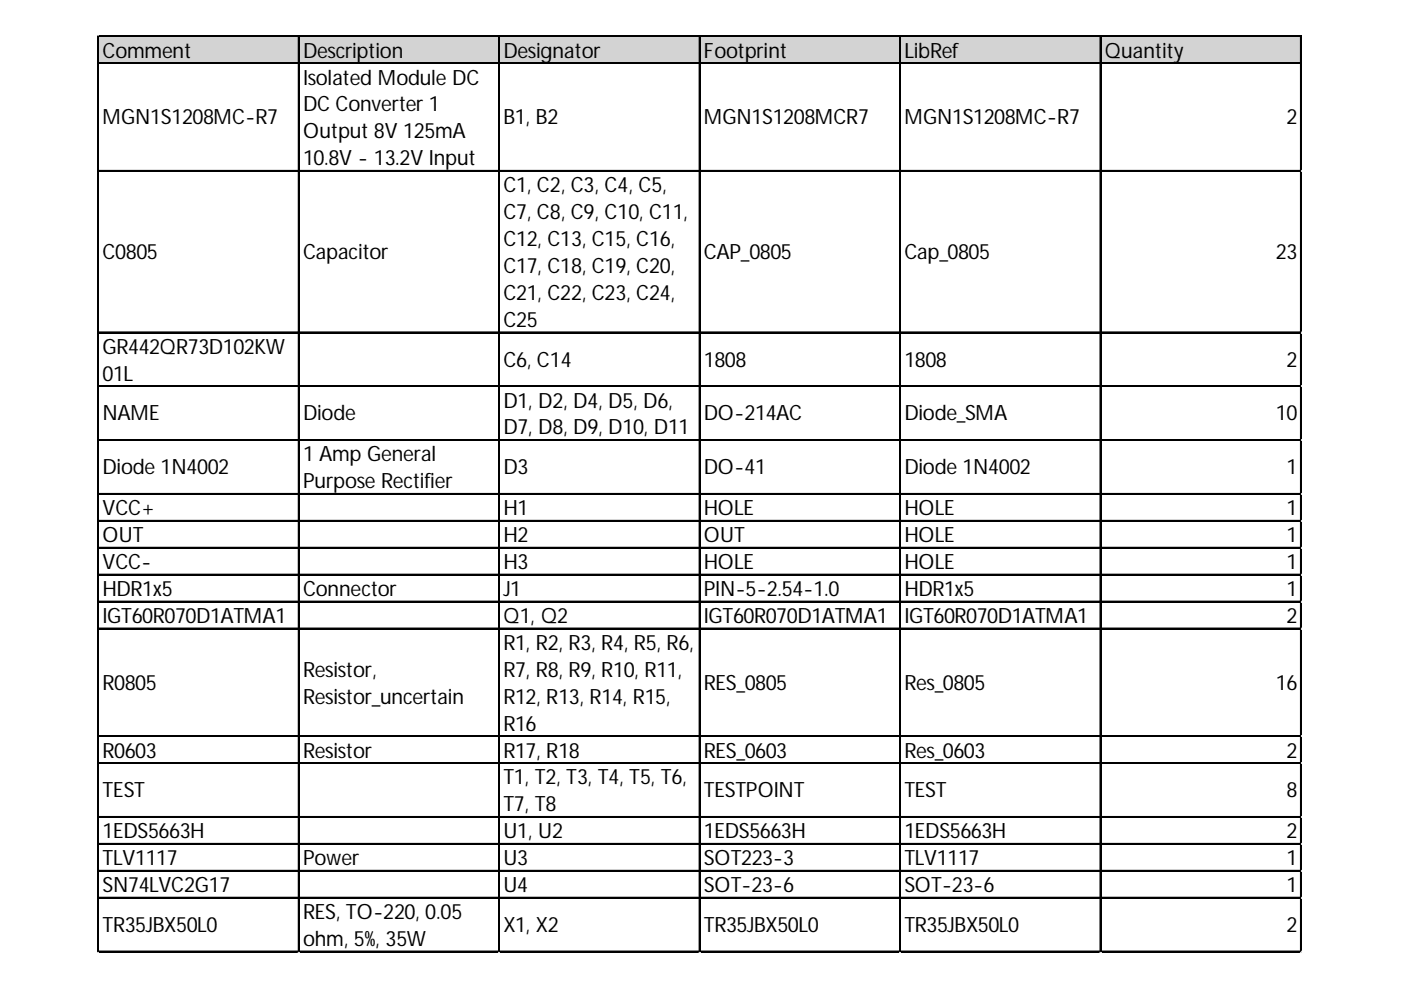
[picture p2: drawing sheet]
<svg xmlns="http://www.w3.org/2000/svg" width="297mm" height="210mm" viewBox="0 0 297 210" stroke-linecap="round" stroke-linejoin="round" font-family="sans-serif">
<defs><g id="words">
<g font-size="4.5">
<text x="21.8" y="12.2">Comment</text>
<text x="64.2" y="12.2">Description</text>
<text x="64.2" y="17.9">Isolated Module DC</text>
<text x="106.7" y="12.2">Designator</text>
<text x="149.2" y="12.2">Footprint</text>
<text x="191.7" y="12.2">LibRef</text>
<text x="234.2" y="12.2">Quantity</text>
<text x="64.2" y="23.6">DC Converter 1</text>
<text x="21.8" y="26.4">MGN1S1208MC-R7</text>
<text x="64.2" y="29.3">Output 8V 125mA</text>
<text x="106.7" y="26.4">B1, B2</text>
<text x="149.2" y="26.4">MGN1S1208MCR7</text>
<text x="191.7" y="26.4">MGN1S1208MC-R7</text>
<text x="272.8" y="26.4">2</text>
<text x="64.2" y="35">10.8V - 13.2V Input</text>
<text x="106.7" y="40.8">C1, C2, C3, C4, C5,</text>
<text x="106.7" y="46.5">C7, C8, C9, C10, C11,</text>
<text x="106.7" y="52.2">C12, C13, C15, C16,</text>
<text x="21.8" y="54.9">C0805</text>
<text x="64.2" y="54.9">Capacitor</text>
<text x="106.7" y="57.9">C17, C18, C19, C20,</text>
<text x="149.2" y="54.9">CAP_0805</text>
<text x="191.7" y="54.9">Cap_0805</text>
<text x="270.5" y="54.9">23</text>
<text x="106.7" y="63.6">C21, C22, C23, C24,</text>
<text x="106.7" y="69.3">C25</text>
<text x="21.8" y="75">GR442QR73D102KW</text>
<text x="106.7" y="77.7">C6, C14</text>
<text x="149.2" y="77.7">1808</text>
<text x="191.7" y="77.7">1808</text>
<text x="272.8" y="77.7">2</text>
<text x="21.8" y="80.7">01L</text>
<text x="21.8" y="89.1">NAME</text>
<text x="64.2" y="89.1">Diode</text>
<text x="106.7" y="86.4">D1, D2, D4, D5, D6,</text>
<text x="149.2" y="89.1">DO-214AC</text>
<text x="191.7" y="89.1">Diode_SMA</text>
<text x="270.5" y="89.1">10</text>
<text x="106.7" y="92.1">D7, D8, D9, D10, D11</text>
<text x="21.8" y="100.6">Diode 1N4002</text>
<text x="64.2" y="97.8">1 Amp General</text>
<text x="106.7" y="100.6">D3</text>
<text x="149.2" y="100.6">DO-41</text>
<text x="191.7" y="100.6">Diode 1N4002</text>
<text x="272.8" y="100.6">1</text>
<text x="64.2" y="103.5">Purpose Rectifier</text>
<text x="21.8" y="109.2">VCC+</text>
<text x="106.7" y="109.2">H1</text>
<text x="149.2" y="109.2">HOLE</text>
<text x="191.7" y="109.2">HOLE</text>
<text x="272.8" y="109.2">1</text>
<text x="21.8" y="115">OUT</text>
<text x="106.7" y="115">H2</text>
<text x="149.2" y="115">OUT</text>
<text x="191.7" y="115">HOLE</text>
<text x="272.8" y="115">1</text>
<text x="21.8" y="120.7">VCC-</text>
<text x="106.7" y="120.7">H3</text>
<text x="149.2" y="120.7">HOLE</text>
<text x="191.7" y="120.7">HOLE</text>
<text x="272.8" y="120.7">1</text>
<text x="21.8" y="126.4">HDR1x5</text>
<text x="64.2" y="126.4">Connector</text>
<text x="106.7" y="126.4">J1</text>
<text x="149.2" y="126.4">PIN-5-2.54-1.0</text>
<text x="191.7" y="126.4">HDR1x5</text>
<text x="272.8" y="126.4">1</text>
<text x="21.8" y="132.1">IGT60R070D1ATMA1</text>
<text x="106.7" y="132.1">Q1, Q2</text>
<text x="106.7" y="137.8">R1, R2, R3, R4, R5, R6,</text>
<text x="149.2" y="132.1">IGT60R070D1ATMA1</text>
<text x="191.7" y="132.1">IGT60R070D1ATMA1</text>
<text x="272.8" y="132.1">2</text>
<text x="64.2" y="143.5">Resistor,</text>
<text x="106.7" y="143.5">R7, R8, R9, R10, R11,</text>
<text x="21.8" y="146.2">R0805</text>
<text x="64.2" y="149.2">Resistor_uncertain</text>
<text x="106.7" y="149.2">R12, R13, R14, R15,</text>
<text x="149.2" y="146.2">RES_0805</text>
<text x="191.7" y="146.2">Res_0805</text>
<text x="270.5" y="146.2">16</text>
<text x="106.7" y="154.9">R16</text>
<text x="21.8" y="160.6">R0603</text>
<text x="64.2" y="160.6">Resistor</text>
<text x="106.7" y="160.6">R17, R18</text>
<text x="149.2" y="160.6">RES_0603</text>
<text x="191.7" y="160.6">Res_0603</text>
<text x="272.8" y="160.6">2</text>
<text x="106.7" y="166.3">T1, T2, T3, T4, T5, T6,</text>
<text x="21.8" y="169.1">TEST</text>
<text x="106.7" y="172">T7, T8</text>
<text x="149.2" y="169.1">TESTPOINT</text>
<text x="191.7" y="169.1">TEST</text>
<text x="272.8" y="169.1">8</text>
<text x="21.8" y="177.7">1EDS5663H</text>
<text x="106.7" y="177.7">U1, U2</text>
<text x="149.2" y="177.7">1EDS5663H</text>
<text x="191.7" y="177.7">1EDS5663H</text>
<text x="272.8" y="177.7">2</text>
<text x="21.8" y="183.4">TLV1117</text>
<text x="64.2" y="183.4">Power</text>
<text x="106.7" y="183.4">U3</text>
<text x="149.2" y="183.4">SOT223-3</text>
<text x="191.7" y="183.4">TLV1117</text>
<text x="272.8" y="183.4">1</text>
<text x="21.8" y="189.2">SN74LVC2G17</text>
<text x="106.7" y="189.2">U4</text>
<text x="149.2" y="189.2">SOT-23-6</text>
<text x="191.7" y="189.2">SOT-23-6</text>
<text x="272.8" y="189.2">1</text>
<text x="21.8" y="197.6">TR35JBX50L0</text>
<text x="64.2" y="194.9">RES, TO-220, 0.05</text>
<text x="106.7" y="197.6">X1, X2</text>
<text x="149.2" y="197.6">TR35JBX50L0</text>
<text x="191.7" y="197.6">TR35JBX50L0</text>
<text x="272.8" y="197.6">2</text>
<text x="64.2" y="200.6">ohm, 5%, 35W</text>
</g>
</g></defs>
<path d="M21 7.8h255v5.8h-255z" fill="#d3d3d3"/>
<g fill="none" stroke="#000" stroke-width=".25">
<path d="M20.8 7.6v194.3M20.9 7.6v194.3M21 7.6h255M21 7.7h255M21 13.3h255M21 13.4h255M63.3 7.9v194M63.4 7.9v194M105.7 7.9v194M105.9 7.9v194M148.2 7.9v194M148.4 7.9v194"/>
<path d="M190.7 7.9v194M190.9 7.9v194M233.2 7.9v194M233.4 7.9v194M275.7 7.9v194M275.9 7.9v194M21 36.1h255M21 36.3h255M21 70.4h255M21 70.5h255M21 81.8h255M21 81.9h255"/>
<path d="M21 93.2h255M21 93.3h255M21 104.6h255M21 104.8h255M21 110.3h255M21 110.5h255M21 116h255M21 116.2h255M21 121.8h255M21 121.9h255M21 127.5h255M21 127.6h255"/>
<path d="M21 133.2h255M21 133.3h255M21 156h255M21 156.1h255M21 161.7h255M21 161.8h255M21 173.1h255M21 173.3h255M21 178.8h255M21 179h255M21 184.5h255M21 184.7h255"/>
<path d="M21 190.2h255M21 190.4h255M21 201.7h255M21 201.8h255"/>
</g>
<path d="M20.8 201.9v.1" fill="none" stroke="#d4d4d4" stroke-width=".25"/>
<path d="M20.8 201.9l.2 .1z" fill="#d4d4d4"/>
<path d="M63.3 201.9v.1" fill="none" stroke="#d4d4d4" stroke-width=".25"/>
<path d="M63.3 201.9l.2 .1z" fill="#d4d4d4"/>
<path d="M105.7 201.9v.1" fill="none" stroke="#d4d4d4" stroke-width=".25"/>
<path d="M105.7 201.9l.3 .1z" fill="#d4d4d4"/>
<path d="M148.2 201.9v.1" fill="none" stroke="#d4d4d4" stroke-width=".25"/>
<path d="M148.2 201.9l.3 .1z" fill="#d4d4d4"/>
<path d="M190.7 201.9v.1" fill="none" stroke="#d4d4d4" stroke-width=".25"/>
<path d="M190.7 201.9l.3 .1z" fill="#d4d4d4"/>
<path d="M233.2 201.9v.1" fill="none" stroke="#d4d4d4" stroke-width=".25"/>
<path d="M233.2 201.9l.3 .1z" fill="#d4d4d4"/>
<path d="M275.7 201.9v.1" fill="none" stroke="#d4d4d4" stroke-width=".25"/>
<path d="M275.7 201.9l.3 .1z" fill="#d4d4d4"/>
<path d="M276 36.1h.1" fill="none" stroke="#d4d4d4" stroke-width=".25"/>
<path d="M276 36.1v.3z" fill="#d4d4d4"/>
<path d="M276 70.4h.1" fill="none" stroke="#d4d4d4" stroke-width=".25"/>
<path d="M276 70.4v.2z" fill="#d4d4d4"/>
<path d="M276 81.8h.1" fill="none" stroke="#d4d4d4" stroke-width=".25"/>
<path d="M276 81.8v.3z" fill="#d4d4d4"/>
<path d="M276 93.2h.1" fill="none" stroke="#d4d4d4" stroke-width=".25"/>
<path d="M276 93.2v.3z" fill="#d4d4d4"/>
<path d="M276 104.6h.1" fill="none" stroke="#d4d4d4" stroke-width=".25"/>
<path d="M276 104.6v.3z" fill="#d4d4d4"/>
<path d="M276 110.3h.1" fill="none" stroke="#d4d4d4" stroke-width=".25"/>
<path d="M276 110.3v.3z" fill="#d4d4d4"/>
<path d="M276 116h.1" fill="none" stroke="#d4d4d4" stroke-width=".25"/>
<path d="M276 116v.3z" fill="#d4d4d4"/>
<path d="M276 121.8h.1" fill="none" stroke="#d4d4d4" stroke-width=".25"/>
<path d="M276 121.8v.2z" fill="#d4d4d4"/>
<path d="M276 127.5h.1" fill="none" stroke="#d4d4d4" stroke-width=".25"/>
<path d="M276 127.5v.2z" fill="#d4d4d4"/>
<path d="M276 133.2h.1" fill="none" stroke="#d4d4d4" stroke-width=".25"/>
<path d="M276 133.2v.2z" fill="#d4d4d4"/>
<path d="M276 156h.1" fill="none" stroke="#d4d4d4" stroke-width=".25"/>
<path d="M276 156v.3z" fill="#d4d4d4"/>
<path d="M276 161.7h.1" fill="none" stroke="#d4d4d4" stroke-width=".25"/>
<path d="M276 161.7v.3z" fill="#d4d4d4"/>
<path d="M276 173.1h.1" fill="none" stroke="#d4d4d4" stroke-width=".25"/>
<path d="M276 173.1v.3z" fill="#d4d4d4"/>
<path d="M276 178.8h.1" fill="none" stroke="#d4d4d4" stroke-width=".25"/>
<path d="M276 178.8v.3z" fill="#d4d4d4"/>
<path d="M276 184.5h.1" fill="none" stroke="#d4d4d4" stroke-width=".25"/>
<path d="M276 184.5v.3z" fill="#d4d4d4"/>
<path d="M276 190.2h.1" fill="none" stroke="#d4d4d4" stroke-width=".25"/>
<path d="M276 190.2v.3z" fill="#d4d4d4"/>
<path d="M276 201.7h.1" fill="none" stroke="#d4d4d4" stroke-width=".25"/>
<path d="M276 201.7v.2z" fill="#d4d4d4"/>
<use href="#words"/>
</svg>
